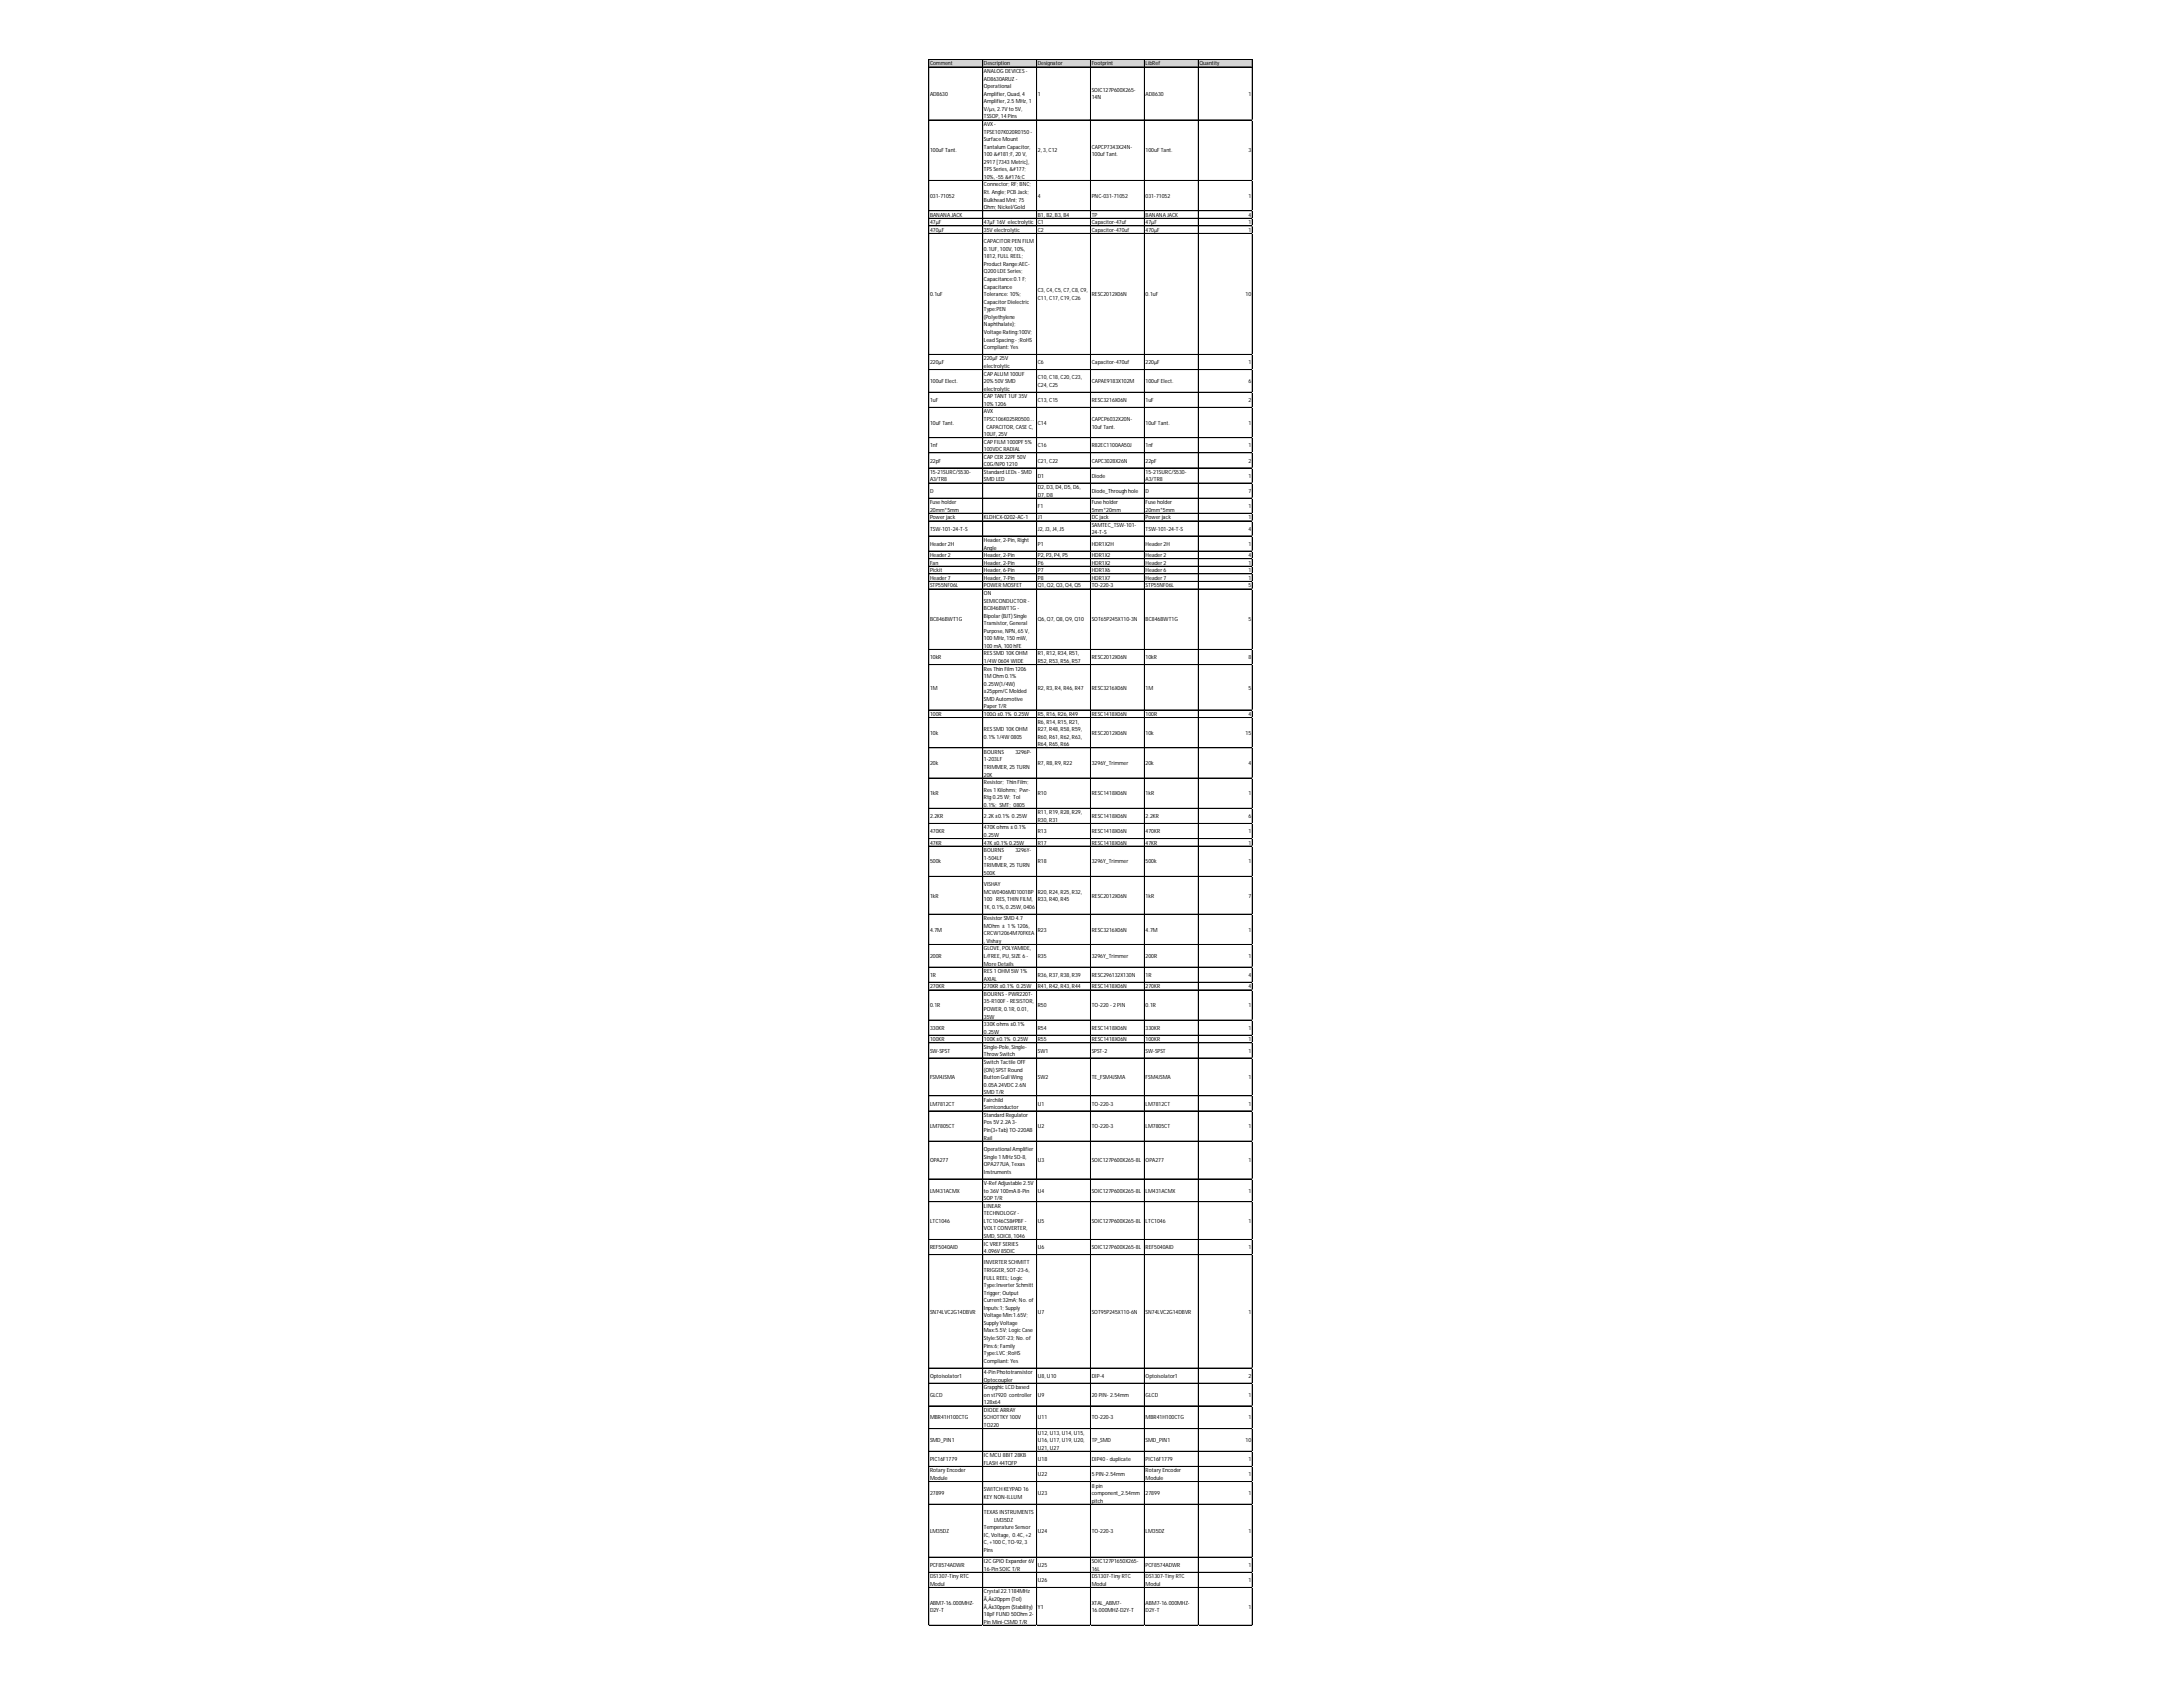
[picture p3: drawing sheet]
<svg xmlns="http://www.w3.org/2000/svg" width="279mm" height="216mm" viewBox="0 0 279 216" stroke-linecap="round" stroke-linejoin="round" font-family="sans-serif">
<defs><g id="words">
<g font-size=".7">
<text x="119" y="8.4">Comment</text>
<text x="125.9" y="8.4">Description</text>
<text x="125.9" y="9.3">ANALOG DEVICES-</text>
<text x="125.9" y="10.3">AD8630ARUZ -</text>
<text x="125.9" y="11.3">Operational</text>
<text x="132.8" y="8.4">Designator</text>
<text x="139.7" y="8.4">Footprint</text>
<text x="139.7" y="11.8">SOIC127P600X265-</text>
<text x="146.6" y="8.4">LibRef</text>
<text x="153.5" y="8.4">Quantity</text>
<text x="119" y="12.2">AD8630</text>
<text x="125.9" y="12.2">Amplifier, Quad, 4</text>
<text x="125.9" y="13.2">Amplifier, 2.5 MHz, 1</text>
<text x="125.9" y="14.2">V/µs, 2.7V to 5V,</text>
<text x="125.9" y="15.2">TSSOP, 14Pins</text>
<text x="125.9" y="16.1">AVX -</text>
<text x="125.9" y="17.1">TPSE107K020R0150-</text>
<text x="132.8" y="12.2">1</text>
<text x="139.7" y="12.7">14N</text>
<text x="146.6" y="12.2">AD8630</text>
<text x="159.8" y="12.2">1</text>
<text x="119" y="19.5">100uF Tant.</text>
<text x="125.9" y="18.1">Surface Mount</text>
<text x="125.9" y="19">Tantalum Capacitor,</text>
<text x="125.9" y="20">100&amp;#181;F, 20V,</text>
<text x="125.9" y="21">2917 [7343 Metric],</text>
<text x="125.9" y="21.9">TPSSeries, &amp;#177;</text>
<text x="125.9" y="22.9">10%, -55 &amp;#176;C</text>
<text x="125.9" y="23.9">Connector; RF; BNC;</text>
<text x="132.8" y="19.5">2, 3, C12</text>
<text x="139.7" y="19">CAPCP7343X24N-</text>
<text x="139.7" y="20">100ufTant.</text>
<text x="146.6" y="19.5">100uF Tant.</text>
<text x="159.8" y="19.5">3</text>
<text x="119" y="25.3">031-71052</text>
<text x="119" y="27.7">BANANA JACK</text>
<text x="119" y="28.7">47μF</text>
<text x="119" y="29.7">470μF</text>
<text x="125.9" y="24.8">Rt. Angle; PCB Jack;</text>
<text x="125.9" y="25.8">Bulkhead Mnt; 75</text>
<text x="125.9" y="26.8">Ohm; Nickel/Gold</text>
<text x="125.9" y="28.7">47μF 16V electrolytic</text>
<text x="125.9" y="29.7">35V electrolytic</text>
<text x="132.8" y="25.3">4</text>
<text x="132.8" y="27.7">B1, B2, B3, B4</text>
<text x="132.8" y="28.7">C1</text>
<text x="132.8" y="29.7">C2</text>
<text x="139.7" y="25.3">PNC-031-71052</text>
<text x="139.7" y="27.7">TP</text>
<text x="139.7" y="28.7">Capacitor-47uf</text>
<text x="139.7" y="29.7">Capacitor-470uf</text>
<text x="146.6" y="25.3">031-71052</text>
<text x="146.6" y="27.7">BANANA JACK</text>
<text x="146.6" y="28.7">47μF</text>
<text x="146.6" y="29.7">470μF</text>
<text x="159.8" y="25.3">1</text>
<text x="159.8" y="27.7">4</text>
<text x="159.8" y="28.7">1</text>
<text x="159.8" y="29.7">1</text>
<text x="125.9" y="31.1">CAPACITOR PEN FILM</text>
<text x="125.9" y="32.1">0.1UF, 100V, 10%,</text>
<text x="125.9" y="33.1">1812, FULL REEL;</text>
<text x="125.9" y="34">Product Range:AEC-</text>
<text x="125.9" y="35">Q200LDE Series;</text>
<text x="125.9" y="36">Capacitance:0.1 F;</text>
<text x="119" y="37.9">0.1uF</text>
<text x="125.9" y="36.9">Capacitance</text>
<text x="125.9" y="37.9">Tolerance: 10%;</text>
<text x="125.9" y="38.9">Capacitor Dielectric</text>
<text x="125.9" y="39.8">Type:PEN</text>
<text x="125.9" y="40.8">(Polyethylene</text>
<text x="125.9" y="41.8">Naphthalate);</text>
<text x="132.8" y="37.4">C3, C4, C5, C7, C8, C9,</text>
<text x="132.8" y="38.4">C11, C17, C19, C26</text>
<text x="139.7" y="37.9">RESC2012X06N</text>
<text x="146.6" y="37.9">0.1uF</text>
<text x="159.4" y="37.9">10</text>
<text x="119" y="46.6">220μF</text>
<text x="125.9" y="42.7">Voltage Rating:100V;</text>
<text x="125.9" y="43.7">Lead Spacing:- ;RoHS</text>
<text x="125.9" y="44.7">Compliant: Yes</text>
<text x="125.9" y="46.1">220μF 25V</text>
<text x="125.9" y="47.1">electrolytic</text>
<text x="132.8" y="46.6">C6</text>
<text x="139.7" y="46.6">Capacitor-470uf</text>
<text x="146.6" y="46.6">220μF</text>
<text x="159.8" y="46.6">1</text>
<text x="119" y="49">100uF Elect.</text>
<text x="119" y="51.5">1uF</text>
<text x="125.9" y="48.1">CAPALUM 100UF</text>
<text x="125.9" y="49">20% 50V SMD</text>
<text x="125.9" y="50">electrolytic</text>
<text x="125.9" y="51">CAP TANT 1UF 35V</text>
<text x="125.9" y="51.9">10% 1206</text>
<text x="125.9" y="52.9">AVX</text>
<text x="125.9" y="53.9">TPSC106K025R0500...</text>
<text x="132.8" y="48.6">C10, C18, C20, C23,</text>
<text x="132.8" y="49.5">C24, C25</text>
<text x="132.8" y="51.5">C13, C15</text>
<text x="139.7" y="49">CAPAE9183X102M</text>
<text x="139.7" y="51.5">RESC3216X06N</text>
<text x="139.7" y="53.9">CAPCP6032X20N-</text>
<text x="146.6" y="49">100uF Elect.</text>
<text x="146.6" y="51.5">1uF</text>
<text x="159.8" y="49">6</text>
<text x="159.8" y="51.5">2</text>
<text x="119" y="54.4">10uF Tant.</text>
<text x="119" y="57.3">1nf</text>
<text x="119" y="59.2">22pF</text>
<text x="125.9" y="55.8">10UF, 25V</text>
<text x="125.9" y="56.8">CAPFILM 1000PF 5%</text>
<text x="125.9" y="57.7">100VDC RADIAL</text>
<text x="125.9" y="58.7">CAP CER 22PF 50V</text>
<text x="125.9" y="59.7">C0G/NP0 1210</text>
<text x="126.3" y="54.8">CAPACITOR, CASE C,</text>
<text x="132.8" y="54.4">C14</text>
<text x="132.8" y="57.3">C16</text>
<text x="132.8" y="59.2">C21, C22</text>
<text x="139.7" y="54.8">10ufTant.</text>
<text x="139.7" y="57.3">R82EC1100AA50J</text>
<text x="139.7" y="59.2">CAPC3028X26N</text>
<text x="146.6" y="54.4">10uF Tant.</text>
<text x="146.6" y="57.3">1nf</text>
<text x="146.6" y="59.2">22pF</text>
<text x="159.8" y="54.4">1</text>
<text x="159.8" y="57.3">1</text>
<text x="159.8" y="59.2">2</text>
<text x="119" y="60.7">15-21SURC/S530-</text>
<text x="119" y="61.6">A3/TR8</text>
<text x="119" y="63.1">D</text>
<text x="119" y="64.5">Fuse holder</text>
<text x="119" y="65.5">20mm*5mm</text>
<text x="125.9" y="60.7">Standard LEDs - SMD</text>
<text x="125.9" y="61.6">SMD LED</text>
<text x="132.8" y="61.1">D1</text>
<text x="132.8" y="62.6">D2, D3, D4, D5, D6,</text>
<text x="132.8" y="63.6">D7, D8</text>
<text x="132.8" y="65">F1</text>
<text x="139.7" y="61.1">Diode</text>
<text x="139.7" y="63.1">Diode_Through hole</text>
<text x="139.7" y="64.5">Fuse holder</text>
<text x="139.7" y="65.5">5mm*20mm</text>
<text x="146.6" y="60.7">15-21SURC/S530-</text>
<text x="146.6" y="61.6">A3/TR8</text>
<text x="146.6" y="63.1">D</text>
<text x="146.6" y="64.5">Fuse holder</text>
<text x="146.6" y="65.5">20mm*5mm</text>
<text x="159.8" y="61.1">1</text>
<text x="159.8" y="63.1">7</text>
<text x="159.8" y="65">1</text>
<text x="119" y="66.5">Power jack</text>
<text x="119" y="67.9">TSW-101-24-T-S</text>
<text x="119" y="69.8">Header 2H</text>
<text x="119" y="71.3">Header 2</text>
<text x="125.9" y="66.5">KLDHCX-0202-AC-1</text>
<text x="125.9" y="69.4">Header, 2-Pin, Right</text>
<text x="125.9" y="70.3">Angle</text>
<text x="125.9" y="71.3">Header, 2-Pin</text>
<text x="132.8" y="66.5">J1</text>
<text x="132.8" y="67.9">J2, J3, J4, J5</text>
<text x="132.8" y="69.8">P1</text>
<text x="132.8" y="71.3">P2, P3, P4, P5</text>
<text x="139.7" y="66.5">DC jack</text>
<text x="139.7" y="67.4">SAMTEC_TSW-101-</text>
<text x="139.7" y="68.4">24-T-S</text>
<text x="139.7" y="69.8">HDR1X2H</text>
<text x="139.7" y="71.3">HDR1X2</text>
<text x="146.6" y="66.5">Power jack</text>
<text x="146.6" y="67.9">TSW-101-24-T-S</text>
<text x="146.6" y="69.8">Header 2H</text>
<text x="146.6" y="71.3">Header 2</text>
<text x="159.8" y="66.5">1</text>
<text x="159.8" y="67.9">4</text>
<text x="159.8" y="69.8">1</text>
<text x="159.8" y="71.3">4</text>
<text x="119" y="72.3">Fan</text>
<text x="119" y="73.2">Pickit</text>
<text x="119" y="74.2">Header 7</text>
<text x="119" y="75.2">STP55NF06L</text>
<text x="125.9" y="72.3">Header, 2-Pin</text>
<text x="125.9" y="73.2">Header, 6-Pin</text>
<text x="125.9" y="74.2">Header, 7-Pin</text>
<text x="125.9" y="75.2">POWER MOSFET</text>
<text x="125.9" y="76.1">ON</text>
<text x="125.9" y="77.1">SEMICONDUCTOR -</text>
<text x="132.8" y="72.3">P6</text>
<text x="132.8" y="73.2">P7</text>
<text x="132.8" y="74.2">P8</text>
<text x="132.8" y="75.2">Q1, Q2, Q3, Q4, Q5</text>
<text x="139.7" y="72.3">HDR1X2</text>
<text x="139.7" y="73.2">HDR1X6</text>
<text x="139.7" y="74.2">HDR1X7</text>
<text x="139.7" y="75.2">TO-220-3</text>
<text x="146.6" y="72.3">Header 2</text>
<text x="146.6" y="73.2">Header 6</text>
<text x="146.6" y="74.2">Header 7</text>
<text x="146.6" y="75.2">STP55NF06L</text>
<text x="159.8" y="72.3">1</text>
<text x="159.8" y="73.2">1</text>
<text x="159.8" y="74.2">1</text>
<text x="159.8" y="75.2">5</text>
<text x="119" y="79.5">BC846BWT1G</text>
<text x="125.9" y="78.1">BC846BWT1G -</text>
<text x="125.9" y="79">Bipolar (BJT) Single</text>
<text x="125.9" y="80">Transistor, General</text>
<text x="125.9" y="81">Purpose, NPN, 65 V,</text>
<text x="125.9" y="82">100MHz, 150mW,</text>
<text x="125.9" y="82.9">100mA, 100hFE</text>
<text x="125.9" y="83.9">RESSMD 10K OHM</text>
<text x="132.8" y="79.5">Q6, Q7, Q8, Q9, Q10</text>
<text x="132.8" y="83.9">R1, R12, R34, R51,</text>
<text x="139.7" y="79.5">SOT65P245X110-3N</text>
<text x="146.6" y="79.5">BC846BWT1G</text>
<text x="159.8" y="79.5">5</text>
<text x="119" y="84.4">10kR</text>
<text x="119" y="88.2">1M</text>
<text x="125.9" y="84.9">1/4W 0604WIDE</text>
<text x="125.9" y="85.8">Res Thin Film 1206</text>
<text x="125.9" y="86.8">1M Ohm 0.1%</text>
<text x="125.9" y="87.8">0.25W(1/4W)</text>
<text x="125.9" y="88.7">±25ppm/C Molded</text>
<text x="125.9" y="89.7">SMD Automotive</text>
<text x="132.8" y="84.9">R52, R53, R56, R57</text>
<text x="132.8" y="88.2">R2, R3, R4, R46, R47</text>
<text x="139.7" y="84.4">RESC2012X06N</text>
<text x="139.7" y="88.2">RESC3216X06N</text>
<text x="146.6" y="84.4">10kR</text>
<text x="146.6" y="88.2">1M</text>
<text x="159.8" y="84.4">8</text>
<text x="159.8" y="88.2">5</text>
<text x="119" y="91.6">100R</text>
<text x="119" y="94.1">10k</text>
<text x="125.9" y="90.7">Paper T/R</text>
<text x="125.9" y="91.6">100Ω ±0.1% 0.25W</text>
<text x="125.9" y="93.6">RESSMD 10K OHM</text>
<text x="125.9" y="94.5">0.1% 1/4W 0805</text>
<text x="132.8" y="91.6">R5, R16, R26, R49</text>
<text x="132.8" y="92.6">R6, R14, R15, R21,</text>
<text x="132.8" y="93.6">R27, R48, R58, R59,</text>
<text x="132.8" y="94.5">R60, R61, R62, R63,</text>
<text x="132.8" y="95.5">R64, R65, R66</text>
<text x="139.7" y="91.6">RESC1418X06N</text>
<text x="139.7" y="94.1">RESC2012X06N</text>
<text x="146.6" y="91.6">100R</text>
<text x="146.6" y="94.1">10k</text>
<text x="159.4" y="94.1">15</text>
<text x="159.8" y="91.6">4</text>
<text x="119" y="97.9">20k</text>
<text x="119" y="101.8">1kR</text>
<text x="125.9" y="96.5">BOURNS</text>
<text x="125.9" y="97.4">1-203LF</text>
<text x="125.9" y="98.4">TRIMMER, 25 TURN</text>
<text x="125.9" y="99.4">20K</text>
<text x="125.9" y="100.3">Resistor; Thin Film;</text>
<text x="125.9" y="101.3">Res1 Kilohms; Pwr-</text>
<text x="130" y="96.5">3296P-</text>
<text x="132.8" y="97.9">R7, R8, R9, R22</text>
<text x="132.8" y="101.8">R10</text>
<text x="139.7" y="97.9">3296Y_Trimmer</text>
<text x="139.7" y="101.8">RESC1418X06N</text>
<text x="146.6" y="97.9">20k</text>
<text x="146.6" y="101.8">1kR</text>
<text x="159.8" y="97.9">4</text>
<text x="159.8" y="101.8">1</text>
<text x="119" y="104.7">2.2KR</text>
<text x="119" y="106.6">470KR</text>
<text x="125.9" y="102.3">Rtg 0.25 W; Tol</text>
<text x="125.9" y="103.2">0.1%; SMT; 0805</text>
<text x="125.9" y="104.7">2.2K ±0.1% 0.25W</text>
<text x="125.9" y="106.2">470K ohms± 0.1%</text>
<text x="125.9" y="107.1">0.25W</text>
<text x="132.8" y="104.2">R11, R19, R28, R29,</text>
<text x="132.8" y="105.2">R30, R31</text>
<text x="132.8" y="106.6">R13</text>
<text x="139.7" y="104.7">RESC1418X06N</text>
<text x="139.7" y="106.6">RESC1418X06N</text>
<text x="146.6" y="104.7">2.2KR</text>
<text x="146.6" y="106.6">470KR</text>
<text x="159.8" y="104.7">6</text>
<text x="159.8" y="106.6">1</text>
<text x="119" y="108.1">47KR</text>
<text x="119" y="110.5">500k</text>
<text x="125.9" y="108.1">47K ±0.1% 0.25W</text>
<text x="125.9" y="109.1">BOURNS</text>
<text x="125.9" y="110">1-504LF</text>
<text x="125.9" y="111">TRIMMER, 25 TURN</text>
<text x="125.9" y="112">500K</text>
<text x="125.9" y="113.4">VISHAY</text>
<text x="130" y="109.1">3296Y-</text>
<text x="132.8" y="108.1">R17</text>
<text x="132.8" y="110.5">R18</text>
<text x="139.7" y="108.1">RESC1418X06N</text>
<text x="139.7" y="110.5">3296Y_Trimmer</text>
<text x="146.6" y="108.1">47KR</text>
<text x="146.6" y="110.5">500k</text>
<text x="159.8" y="108.1">1</text>
<text x="159.8" y="110.5">1</text>
<text x="119" y="114.9">1kR</text>
<text x="119" y="119.2">4.7M</text>
<text x="125.9" y="114.4">MCW0406MD1001BP</text>
<text x="125.9" y="115.3">100 RES, THIN FILM,</text>
<text x="125.9" y="116.3">1K, 0.1%, 0.25W, 0406</text>
<text x="125.9" y="117.8">Resistor SMD 4.7</text>
<text x="125.9" y="118.7">MOhm ± 1 % 1206,</text>
<text x="125.9" y="119.7">CRCW12064M70FKEA</text>
<text x="132.8" y="114.4">R20, R24, R25, R32,</text>
<text x="132.8" y="115.3">R33, R40, R45</text>
<text x="132.8" y="119.2">R23</text>
<text x="139.7" y="114.9">RESC2012X06N</text>
<text x="139.7" y="119.2">RESC3216X06N</text>
<text x="146.6" y="114.9">1kR</text>
<text x="146.6" y="119.2">4.7M</text>
<text x="159.8" y="114.9">7</text>
<text x="159.8" y="119.2">1</text>
<text x="119" y="122.6">200R</text>
<text x="119" y="125">1R</text>
<text x="125.9" y="120.7">, Vishay</text>
<text x="125.9" y="121.6">GLOVE, POLYAMIDE,</text>
<text x="125.9" y="122.6">L/FREE, PU, SIZE 6-</text>
<text x="125.9" y="123.6">More Details</text>
<text x="125.9" y="124.5">RES1 OHM 5W 1%</text>
<text x="125.9" y="125.5">AXIAL</text>
<text x="132.8" y="122.6">R35</text>
<text x="132.8" y="125">R36, R37, R38, R39</text>
<text x="139.7" y="122.6">3296Y_Trimmer</text>
<text x="139.7" y="125">RESC296132X130N</text>
<text x="146.6" y="122.6">200R</text>
<text x="146.6" y="125">1R</text>
<text x="159.8" y="122.6">1</text>
<text x="159.8" y="125">4</text>
<text x="119" y="126.5">270KR</text>
<text x="119" y="128.9">0.1R</text>
<text x="119" y="131.8">330KR</text>
<text x="125.9" y="126.5">270KR ±0.1% 0.25W</text>
<text x="125.9" y="127.5">BOURNS- PWR220T-</text>
<text x="125.9" y="128.4">35-R100F - RESISTOR,</text>
<text x="125.9" y="129.4">POWER, 0.1R, 0.01,</text>
<text x="125.9" y="130.4">35W</text>
<text x="125.9" y="131.3">330K ohms±0.1%</text>
<text x="132.8" y="126.5">R41, R42, R43, R44</text>
<text x="132.8" y="128.9">R50</text>
<text x="132.8" y="131.8">R54</text>
<text x="139.7" y="126.5">RESC1418X06N</text>
<text x="139.7" y="128.9">TO-220- 2 PIN</text>
<text x="139.7" y="131.8">RESC1418X06N</text>
<text x="146.6" y="126.5">270KR</text>
<text x="146.6" y="128.9">0.1R</text>
<text x="146.6" y="131.8">330KR</text>
<text x="159.8" y="126.5">4</text>
<text x="159.8" y="128.9">1</text>
<text x="159.8" y="131.8">1</text>
<text x="119" y="133.3">100KR</text>
<text x="119" y="134.7">SW-SPST</text>
<text x="125.9" y="132.3">0.25W</text>
<text x="125.9" y="133.3">100K ±0.1% 0.25W</text>
<text x="125.9" y="134.2">Single-Pole, Single-</text>
<text x="125.9" y="135.2">Throw Switch</text>
<text x="125.9" y="136.2">Switch Tactile OFF</text>
<text x="125.9" y="137.1">(ON) SPST Round</text>
<text x="132.8" y="133.3">R55</text>
<text x="132.8" y="134.7">SW1</text>
<text x="139.7" y="133.3">RESC1418X06N</text>
<text x="139.7" y="134.7">SPST-2</text>
<text x="146.6" y="133.3">100KR</text>
<text x="146.6" y="134.7">SW-SPST</text>
<text x="159.8" y="133.3">1</text>
<text x="159.8" y="134.7">1</text>
<text x="119" y="138.1">FSM4JSMA</text>
<text x="119" y="141.5">LM7812CT</text>
<text x="125.9" y="138.1">Button Gull Wing</text>
<text x="125.9" y="139.1">0.05A 24VDC 2.6N</text>
<text x="125.9" y="140">SMD T/R</text>
<text x="125.9" y="141">Fairchild</text>
<text x="125.9" y="142">Semiconductor</text>
<text x="125.9" y="142.9">Standard Regulator</text>
<text x="125.9" y="143.9">Pos5V 2.2A 3-</text>
<text x="132.8" y="138.1">SW2</text>
<text x="132.8" y="141.5">U1</text>
<text x="139.7" y="138.1">TE_FSM4JSMA</text>
<text x="139.7" y="141.5">TO-220-3</text>
<text x="146.6" y="138.1">FSM4JSMA</text>
<text x="146.6" y="141.5">LM7812CT</text>
<text x="159.8" y="138.1">1</text>
<text x="159.8" y="141.5">1</text>
<text x="119" y="144.4">LM7805CT</text>
<text x="119" y="148.7">OPA277</text>
<text x="125.9" y="144.9">Pin(3+Tab) TO-220AB</text>
<text x="125.9" y="145.8">Rail</text>
<text x="125.9" y="147.3">Operational Amplifier</text>
<text x="125.9" y="148.3">Single 1 MHz SO-8,</text>
<text x="125.9" y="149.2">OPA277UA, Texas</text>
<text x="132.8" y="144.4">U2</text>
<text x="132.8" y="148.7">U3</text>
<text x="139.7" y="144.4">TO-220-3</text>
<text x="139.7" y="148.7">SOIC127P600X265-8L</text>
<text x="146.6" y="144.4">LM7805CT</text>
<text x="146.6" y="148.7">OPA277</text>
<text x="159.8" y="144.4">1</text>
<text x="159.8" y="148.7">1</text>
<text x="119" y="152.6">LM431ACMX</text>
<text x="125.9" y="150.2">Instruments</text>
<text x="125.9" y="151.7">V-RefAdjustable 2.5V</text>
<text x="125.9" y="152.6">to 36V 100mA 8-Pin</text>
<text x="125.9" y="153.6">SOP T/R</text>
<text x="125.9" y="154.6">LINEAR</text>
<text x="125.9" y="155.5">TECHNOLOGY -</text>
<text x="132.8" y="152.6">U4</text>
<text x="139.7" y="152.6">SOIC127P600X265-8L</text>
<text x="146.6" y="152.6">LM431ACMX</text>
<text x="159.8" y="152.6">1</text>
<text x="119" y="156.5">LTC1046</text>
<text x="119" y="159.9">REF5040AID</text>
<text x="125.9" y="156.5">LTC1046CS8#PBF -</text>
<text x="125.9" y="157.5">VOLT CONVERTER,</text>
<text x="125.9" y="158.4">SMD, SOIC8, 1046</text>
<text x="125.9" y="159.4">IC VREF SERIES</text>
<text x="125.9" y="160.4">4.096V 8SOIC</text>
<text x="125.9" y="161.8">INVERTER SCHMITT</text>
<text x="132.8" y="156.5">U5</text>
<text x="132.8" y="159.9">U6</text>
<text x="139.7" y="156.5">SOIC127P600X265-8L</text>
<text x="139.7" y="159.9">SOIC127P600X265-8L</text>
<text x="146.6" y="156.5">LTC1046</text>
<text x="146.6" y="159.9">REF5040AID</text>
<text x="159.8" y="156.5">1</text>
<text x="159.8" y="159.9">1</text>
<text x="125.9" y="162.8">TRIGGER, SOT-23-6,</text>
<text x="125.9" y="163.8">FULL REEL; Logic</text>
<text x="125.9" y="164.7">Type:Inverter Schmitt</text>
<text x="125.9" y="165.7">Trigger; Output</text>
<text x="125.9" y="166.7">Current:32mA; No. of</text>
<text x="125.9" y="167.6">Inputs:1; Supply</text>
<text x="119" y="168.1">SN74LVC2G14DBVR</text>
<text x="125.9" y="168.6">Voltage Min:1.65V;</text>
<text x="125.9" y="169.6">Supply Voltage</text>
<text x="125.9" y="170.5">Max:5.5V; Logic Case</text>
<text x="125.9" y="171.5">Style:SOT-23; No. of</text>
<text x="125.9" y="172.5">Pins:6; Family</text>
<text x="125.9" y="173.4">Type:LVC ;RoHS</text>
<text x="132.8" y="168.1">U7</text>
<text x="139.7" y="168.1">SOT95P245X110-6N</text>
<text x="146.6" y="168.1">SN74LVC2G14DBVR</text>
<text x="159.8" y="168.1">1</text>
<text x="119" y="176.3">Optoisolator1</text>
<text x="119" y="178.8">GLCD</text>
<text x="125.9" y="174.4">Compliant: Yes</text>
<text x="125.9" y="175.9">4-Pin Phototransistor</text>
<text x="125.9" y="176.8">Optocoupler</text>
<text x="125.9" y="177.8">Grapghic LCD based</text>
<text x="125.9" y="178.8">on st7920 controller</text>
<text x="125.9" y="179.7">128x64</text>
<text x="132.8" y="176.3">U8, U10</text>
<text x="132.8" y="178.8">U9</text>
<text x="139.7" y="176.3">DIP-4</text>
<text x="139.7" y="178.8">20PIN- 2.54mm</text>
<text x="146.6" y="176.3">Optoisolator1</text>
<text x="146.6" y="178.8">GLCD</text>
<text x="159.8" y="176.3">2</text>
<text x="159.8" y="178.8">1</text>
<text x="119" y="181.7">MBR41H100CTG</text>
<text x="119" y="184.6">SMD_PIN1</text>
<text x="125.9" y="180.7">DIODE ARRAY</text>
<text x="125.9" y="181.7">SCHOTTKY 100V</text>
<text x="125.9" y="182.6">TO220</text>
<text x="132.8" y="181.7">U11</text>
<text x="132.8" y="183.6">U12, U13, U14, U15,</text>
<text x="132.8" y="184.6">U16, U17, U19, U20,</text>
<text x="132.8" y="185.5">U21, U27</text>
<text x="139.7" y="181.7">TO-220-3</text>
<text x="139.7" y="184.6">TP_SMD</text>
<text x="146.6" y="181.7">MBR41H100CTG</text>
<text x="146.6" y="184.6">SMD_PIN1</text>
<text x="159.4" y="184.6">10</text>
<text x="159.8" y="181.7">1</text>
<text x="119" y="187">PIC16F1779</text>
<text x="119" y="188.4">Rotary Encoder</text>
<text x="119" y="189.4">Module</text>
<text x="119" y="191.3">27899</text>
<text x="125.9" y="186.5">IC MCU 8BIT 28KB</text>
<text x="125.9" y="187.5">FLASH 44TQFP</text>
<text x="125.9" y="190.9">SWITCH KEYPAD 16</text>
<text x="125.9" y="191.8">KEY NON-ILLUM</text>
<text x="132.8" y="187">U18</text>
<text x="132.8" y="188.9">U22</text>
<text x="132.8" y="191.3">U23</text>
<text x="139.7" y="187">DIP40- duplicate</text>
<text x="139.7" y="188.9">5 PIN-2.54mm</text>
<text x="139.7" y="190.4">8pin</text>
<text x="139.7" y="191.3">component_2.54mm</text>
<text x="146.6" y="187">PIC16F1779</text>
<text x="146.6" y="188.4">Rotary Encoder</text>
<text x="146.6" y="189.4">Module</text>
<text x="146.6" y="191.3">27899</text>
<text x="159.8" y="187">1</text>
<text x="159.8" y="188.9">1</text>
<text x="159.8" y="191.3">1</text>
<text x="119" y="196.2">LM35DZ</text>
<text x="125.9" y="193.8">TEXAS INSTRUMENTS</text>
<text x="125.9" y="195.7">Temperature Sensor</text>
<text x="125.9" y="196.7">IC, Voltage, 0.4C, +2</text>
<text x="125.9" y="197.6">C, +100C, TO-92, 3</text>
<text x="127.2" y="194.7">LM35DZ</text>
<text x="132.8" y="196.2">U24</text>
<text x="139.7" y="192.3">pitch</text>
<text x="139.7" y="196.2">TO-220-3</text>
<text x="146.6" y="196.2">LM35DZ</text>
<text x="159.8" y="196.2">1</text>
<text x="119" y="200.5">PCF8574ADWR</text>
<text x="119" y="202">DS1307-Tiny RTC</text>
<text x="119" y="203">Modul</text>
<text x="125.9" y="198.6">Pins</text>
<text x="125.9" y="200.1">I2C GPIO Expander 6V</text>
<text x="125.9" y="201">16-Pin SOIC T/R</text>
<text x="125.9" y="203.9">Crystal 22.1184MHz</text>
<text x="132.8" y="200.5">U25</text>
<text x="132.8" y="202.5">U26</text>
<text x="139.7" y="200.1">SOIC127P1650X265-</text>
<text x="139.7" y="201">16L</text>
<text x="139.7" y="202">DS1307-Tiny RTC</text>
<text x="139.7" y="203">Modul</text>
<text x="146.6" y="200.5">PCF8574ADWR</text>
<text x="146.6" y="202">DS1307-Tiny RTC</text>
<text x="146.6" y="203">Modul</text>
<text x="159.8" y="200.5">1</text>
<text x="159.8" y="202.5">1</text>
<text x="119" y="205.4">ABM7-16.000MHZ-</text>
<text x="119" y="206.4">D2Y-T</text>
<text x="125.9" y="204.9">Ã‚Â±20ppm (Tol)</text>
<text x="125.9" y="205.9">Ã‚Â±30ppm (Stability)</text>
<text x="125.9" y="206.8">18pF FUND 50Ohm 2-</text>
<text x="125.9" y="207.8">Pin Mini-CSMD T/R</text>
<text x="132.8" y="205.9">Y1</text>
<text x="139.7" y="205.4">XTAL_ABM7-</text>
<text x="139.7" y="206.4">16.000MHZ-D2Y-T</text>
<text x="146.6" y="205.4">ABM7-16.000MHZ-</text>
<text x="146.6" y="206.4">D2Y-T</text>
<text x="159.8" y="205.9">1</text>
</g>
</g></defs>
<path d="M118.9 7.6h41.5v1h-41.5z" fill="#d3d3d3"/>
<g fill="none" stroke="#000" stroke-width=".13">
<path d="M118.9 7.6v200.4M118.9 8.6h41.4M118.9 15.3h41.4M125.8 7.6v200.4M132.7 7.6v200.4M139.6 7.6v200.4M146.5 7.6v200.4M153.4 7.6v200.4M160.3 7.6v200.4M160.3 7.6h-41.4v200.4M118.9 23.1h41.4M118.9 27h41.4"/>
<path d="M118.9 27.9h41.4M118.9 28h41.4M118.9 28.9h41.4M118.9 29.9h41.4M118.9 45.4h41.4M118.9 47.3h41.4M118.9 50.2h41.4M118.9 52.1h41.4M118.9 52.2h41.4M118.9 56h41.4M118.9 57.9h41.4M118.9 58h41.4"/>
<path d="M118.9 59.9h41.4M118.9 61.8h41.4M118.9 63.8h41.4M118.9 65.7h41.4M118.9 66.7h41.4M118.9 68.6h41.4M118.9 70.5h41.4M118.9 71.5h41.4M118.9 72.5h41.4M118.9 73.4h41.4M118.9 73.5h41.4M118.9 74.4h41.4"/>
<path d="M118.9 75.4h41.4M118.9 83.1h41.4M118.9 85.1h41.4M118.9 90.9h41.4M118.9 91.8h41.4M118.9 95.7h41.4M118.9 99.6h41.4M118.9 103.4h41.4M118.9 103.5h41.4M118.9 105.4h41.4M118.9 107.3h41.4M118.9 108.3h41.4"/>
<path d="M118.9 112.2h41.4M118.9 117h41.4M118.9 120.9h41.4M118.9 123.8h41.4M118.9 125.7h41.4M118.9 126.7h41.4M118.9 130.6h41.4M118.9 132.5h41.4M118.9 133.5h41.4M118.9 135.4h41.4M118.9 140.2h41.4M118.9 142.2h41.4"/>
<path d="M118.9 146h41.4M118.9 146.1h41.4M118.9 150.9h41.4M118.9 153.8h41.4M118.9 158.6h41.4M118.9 160.6h41.4M118.9 175.1h41.4M118.9 177h41.4M118.9 179.9h41.4M118.9 182.8h41.4M118.9 185.7h41.4M118.9 187.7h41.4"/>
<path d="M118.9 189.6h41.4M118.9 192.5h41.4M118.9 199.3h41.4M118.9 201.2h41.4M118.9 203.2h41.4M118.9 208h41.4"/>
</g>
<path d="M118.9 208v.1" fill="none" stroke="#d4d4d4" stroke-width=".13"/>
<path d="M125.8 208v.1" fill="none" stroke="#d4d4d4" stroke-width=".13"/>
<path d="M132.7 208v.1" fill="none" stroke="#d4d4d4" stroke-width=".13"/>
<path d="M139.6 208v.1" fill="none" stroke="#d4d4d4" stroke-width=".13"/>
<path d="M146.5 208v.1" fill="none" stroke="#d4d4d4" stroke-width=".13"/>
<path d="M153.4 208v.1" fill="none" stroke="#d4d4d4" stroke-width=".13"/>
<path d="M160.3 208v.1" fill="none" stroke="#d4d4d4" stroke-width=".13"/>
<path d="M160.3 15.3h.1" fill="none" stroke="#d4d4d4" stroke-width=".13"/>
<path d="M160.3 23.1h.1" fill="none" stroke="#d4d4d4" stroke-width=".13"/>
<path d="M160.3 27h.1" fill="none" stroke="#d4d4d4" stroke-width=".13"/>
<path d="M160.3 27.9h.1" fill="none" stroke="#d4d4d4" stroke-width=".13"/>
<path d="M160.3 28.9h.1" fill="none" stroke="#d4d4d4" stroke-width=".13"/>
<path d="M160.3 29.9h.1" fill="none" stroke="#d4d4d4" stroke-width=".13"/>
<path d="M160.3 45.4h.1" fill="none" stroke="#d4d4d4" stroke-width=".13"/>
<path d="M160.3 47.3h.1" fill="none" stroke="#d4d4d4" stroke-width=".13"/>
<path d="M160.3 50.2h.1" fill="none" stroke="#d4d4d4" stroke-width=".13"/>
<path d="M160.3 52.1h.1" fill="none" stroke="#d4d4d4" stroke-width=".13"/>
<path d="M160.3 56h.1" fill="none" stroke="#d4d4d4" stroke-width=".13"/>
<path d="M160.3 57.9h.1" fill="none" stroke="#d4d4d4" stroke-width=".13"/>
<path d="M160.3 59.9h.1" fill="none" stroke="#d4d4d4" stroke-width=".13"/>
<path d="M160.3 61.8h.1" fill="none" stroke="#d4d4d4" stroke-width=".13"/>
<path d="M160.3 63.8h.1" fill="none" stroke="#d4d4d4" stroke-width=".13"/>
<path d="M160.3 65.7h.1" fill="none" stroke="#d4d4d4" stroke-width=".13"/>
<path d="M160.3 66.7h.1" fill="none" stroke="#d4d4d4" stroke-width=".13"/>
<path d="M160.3 68.6h.1" fill="none" stroke="#d4d4d4" stroke-width=".13"/>
<path d="M160.3 70.5h.1" fill="none" stroke="#d4d4d4" stroke-width=".13"/>
<path d="M160.3 71.5h.1" fill="none" stroke="#d4d4d4" stroke-width=".13"/>
<path d="M160.3 72.5h.1" fill="none" stroke="#d4d4d4" stroke-width=".13"/>
<path d="M160.3 73.4h.1" fill="none" stroke="#d4d4d4" stroke-width=".13"/>
<path d="M160.3 74.4h.1" fill="none" stroke="#d4d4d4" stroke-width=".13"/>
<path d="M160.3 75.4h.1" fill="none" stroke="#d4d4d4" stroke-width=".13"/>
<path d="M160.3 83.1h.1" fill="none" stroke="#d4d4d4" stroke-width=".13"/>
<path d="M160.3 85.1h.1" fill="none" stroke="#d4d4d4" stroke-width=".13"/>
<path d="M160.3 90.9h.1" fill="none" stroke="#d4d4d4" stroke-width=".13"/>
<path d="M160.3 91.8h.1" fill="none" stroke="#d4d4d4" stroke-width=".13"/>
<path d="M160.3 95.7h.1" fill="none" stroke="#d4d4d4" stroke-width=".13"/>
<path d="M160.3 99.6h.1" fill="none" stroke="#d4d4d4" stroke-width=".13"/>
<path d="M160.3 103.4h.1" fill="none" stroke="#d4d4d4" stroke-width=".13"/>
<path d="M160.3 105.4h.1" fill="none" stroke="#d4d4d4" stroke-width=".13"/>
<path d="M160.3 107.3h.1" fill="none" stroke="#d4d4d4" stroke-width=".13"/>
<path d="M160.3 108.3h.1" fill="none" stroke="#d4d4d4" stroke-width=".13"/>
<path d="M160.3 112.2h.1" fill="none" stroke="#d4d4d4" stroke-width=".13"/>
<path d="M160.3 117h.1" fill="none" stroke="#d4d4d4" stroke-width=".13"/>
<path d="M160.3 120.9h.1" fill="none" stroke="#d4d4d4" stroke-width=".13"/>
<path d="M160.3 123.8h.1" fill="none" stroke="#d4d4d4" stroke-width=".13"/>
<path d="M160.3 125.7h.1" fill="none" stroke="#d4d4d4" stroke-width=".13"/>
<path d="M160.3 126.7h.1" fill="none" stroke="#d4d4d4" stroke-width=".13"/>
<path d="M160.3 130.6h.1" fill="none" stroke="#d4d4d4" stroke-width=".13"/>
<path d="M160.3 132.5h.1" fill="none" stroke="#d4d4d4" stroke-width=".13"/>
<path d="M160.3 133.5h.1" fill="none" stroke="#d4d4d4" stroke-width=".13"/>
<path d="M160.3 135.4h.1" fill="none" stroke="#d4d4d4" stroke-width=".13"/>
<path d="M160.3 140.2h.1" fill="none" stroke="#d4d4d4" stroke-width=".13"/>
<path d="M160.3 142.2h.1" fill="none" stroke="#d4d4d4" stroke-width=".13"/>
<path d="M160.3 146h.1" fill="none" stroke="#d4d4d4" stroke-width=".13"/>
<path d="M160.3 150.9h.1" fill="none" stroke="#d4d4d4" stroke-width=".13"/>
<path d="M160.3 153.8h.1" fill="none" stroke="#d4d4d4" stroke-width=".13"/>
<path d="M160.3 158.6h.1" fill="none" stroke="#d4d4d4" stroke-width=".13"/>
<path d="M160.3 160.6h.1" fill="none" stroke="#d4d4d4" stroke-width=".13"/>
<path d="M160.3 175.1h.1" fill="none" stroke="#d4d4d4" stroke-width=".13"/>
<path d="M160.3 177h.1" fill="none" stroke="#d4d4d4" stroke-width=".13"/>
<path d="M160.3 179.9h.1" fill="none" stroke="#d4d4d4" stroke-width=".13"/>
<path d="M160.3 182.8h.1" fill="none" stroke="#d4d4d4" stroke-width=".13"/>
<path d="M160.3 185.7h.1" fill="none" stroke="#d4d4d4" stroke-width=".13"/>
<path d="M160.3 187.7h.1" fill="none" stroke="#d4d4d4" stroke-width=".13"/>
<path d="M160.3 189.6h.1" fill="none" stroke="#d4d4d4" stroke-width=".13"/>
<path d="M160.3 192.5h.1" fill="none" stroke="#d4d4d4" stroke-width=".13"/>
<path d="M160.3 199.3h.1" fill="none" stroke="#d4d4d4" stroke-width=".13"/>
<path d="M160.3 201.2h.1" fill="none" stroke="#d4d4d4" stroke-width=".13"/>
<path d="M160.3 203.2h.1" fill="none" stroke="#d4d4d4" stroke-width=".13"/>
<path d="M160.3 208h.1" fill="none" stroke="#d4d4d4" stroke-width=".13"/>
<use href="#words"/>
</svg>
